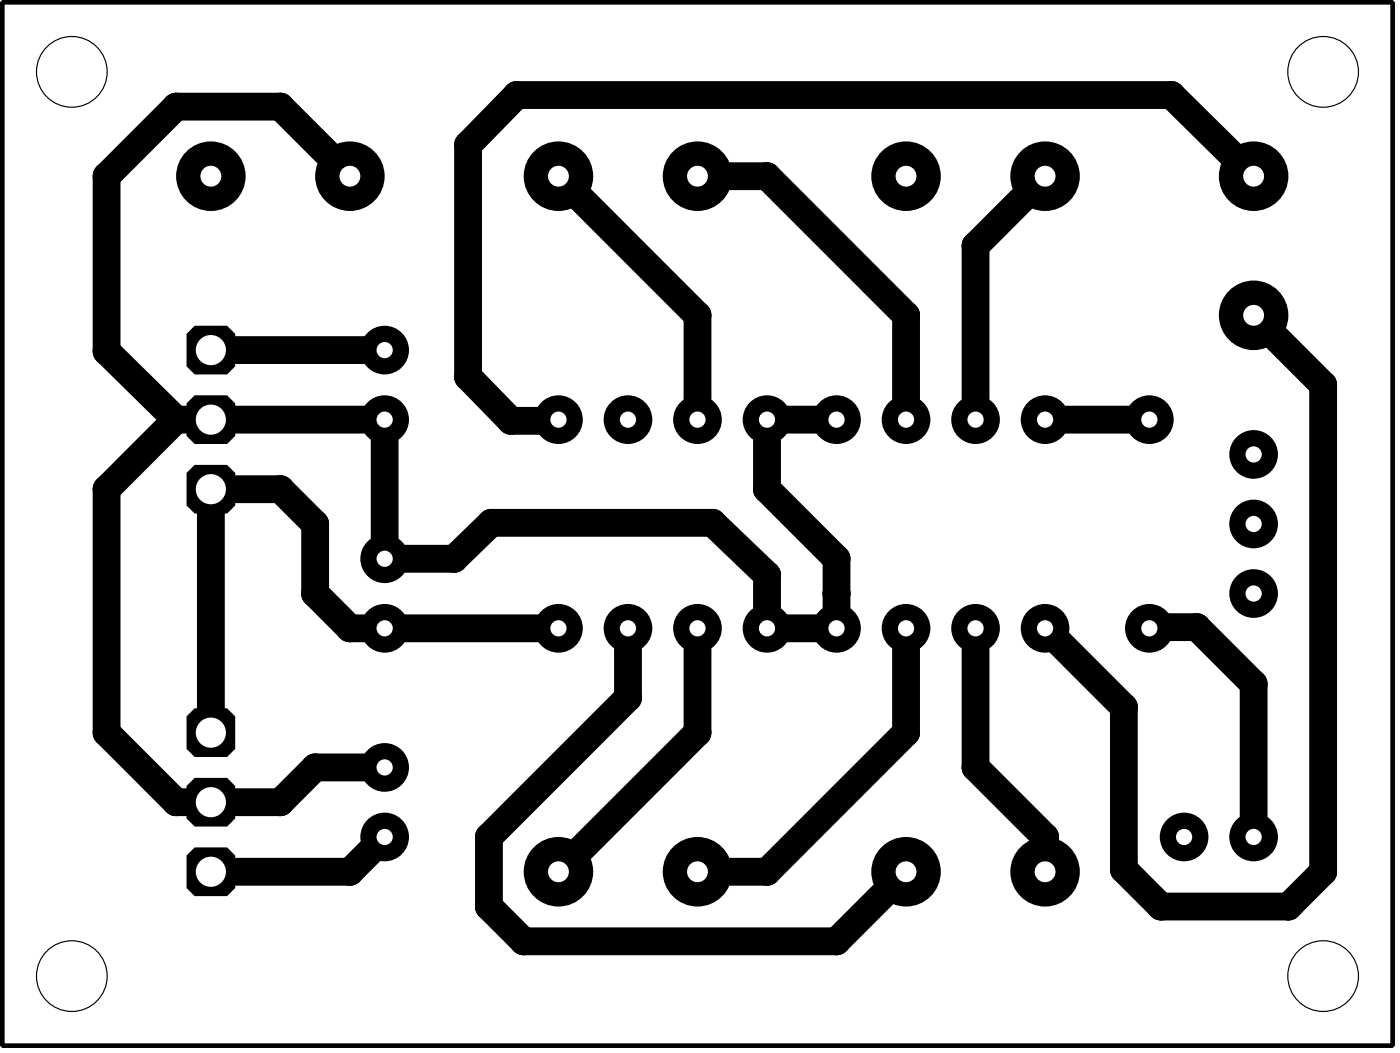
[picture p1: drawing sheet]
<svg xmlns="http://www.w3.org/2000/svg" width="51mm" height="38mm" viewBox="0 0 51 38" stroke-linecap="round" stroke-linejoin="round" font-family="sans-serif">
<g fill="none" stroke="#000" stroke-width="1">
<path d="M6.4 15.3h7.7v5.1h2.5l1.3-1.3h8.1l2 1.9v1.9h2.6v-2.5l-2.6-2.5v-2.6h2.6M6.4 15.3l-2.5 2.6v8.9l2.5 2.5h3.8l1.3-1.3h2.6M7.7 12.8h6.4M12.8 6.4l-2.6-2.5h-3.8l-2.5 2.5v6.4l2.5 2.5M20.4 6.4l5.1 5.1v3.8M25.5 6.4h2.5l5.1 5.1v3.8M38.2 15.3h3.8M38.2 6.4l-2.6 2.6v6.3M45.8 6.4l-3-2.9h-23.9l-1.8 1.8v8.5l1.6 1.6 1.7-.1M45.8 11.5l2.5 2.6v17.7l-1.2 1.3h-4.7l-1.3-1.4v-5.9l-2.9-2.9M14.1 30.6l-1.3 1.2h-5.1M20.4 22.9h-7.6l-1.3-1.2v-2.6l-1.3-1.2h-2.5v8.9"/>
<path d="M22.9 22.9v2.6l-5 5.1v2.5l1.2 1.3h11.5l2.5-2.6M25.5 22.9v3.9l-5.1 5M33.1 22.9v3.9l-5.1 5h-2.5M35.6 22.9v5.1l2.6 2.6v1.2M42 22.9h1.7l2.1 2.1v5.6"/>
</g>
<g fill="#000">
<circle cx="3.9" cy="17.9" r=".51"/>
<circle cx="3.9" cy="6.4" r=".51"/>
<circle cx="3.9" cy="12.8" r=".51"/>
<circle cx="6.4" cy="3.9" r=".51"/>
<circle cx="6.4" cy="15.3" r=".51"/>
<circle cx="10.2" cy="3.9" r=".51"/>
<circle cx="10.2" cy="17.9" r=".51"/>
<circle cx="11.5" cy="19.1" r=".51"/>
<circle cx="17.1" cy="5.3" r=".51"/>
<circle cx="17.1" cy="13.8" r=".51"/>
<circle cx="17.9" cy="19.1" r=".51"/>
<circle cx="18.7" cy="15.4" r=".51"/>
<circle cx="18.9" cy="3.5" r=".51"/>
<circle cx="20.4" cy="15.4" r=".51"/>
<circle cx="25.5" cy="11.5" r=".51"/>
<circle cx="26" cy="19.1" r=".51"/>
<circle cx="28" cy="17.9" r=".51"/>
<circle cx="28" cy="6.4" r=".51"/>
<circle cx="33.1" cy="11.5" r=".51"/>
<circle cx="35.6" cy="9" r=".51"/>
<circle cx="42.8" cy="3.5" r=".51"/>
<circle cx="48.3" cy="14.1" r=".51"/>
<circle cx="3.9" cy="26.8" r=".51"/>
<circle cx="6.4" cy="29.3" r=".51"/>
<circle cx="10.2" cy="29.3" r=".51"/>
<circle cx="11.5" cy="28" r=".51"/>
<circle cx="11.5" cy="21.7" r=".51"/>
<circle cx="12.8" cy="31.8" r=".51"/>
<circle cx="12.8" cy="22.9" r=".51"/>
<circle cx="16.6" cy="20.4" r=".51"/>
<circle cx="17.9" cy="30.6" r=".51"/>
<circle cx="17.9" cy="33.1" r=".51"/>
<circle cx="19.1" cy="34.4" r=".51"/>
<circle cx="22.9" cy="25.5" r=".51"/>
<circle cx="25.5" cy="31.8" r="1.27"/>
<circle cx="25.5" cy="26.8" r=".51"/>
<circle cx="28" cy="31.8" r=".51"/>
<circle cx="28" cy="21" r=".51"/>
<circle cx="30.6" cy="34.4" r=".51"/>
<circle cx="30.6" cy="21.7" r=".51"/>
<circle cx="30.6" cy="20.4" r=".51"/>
<circle cx="33.1" cy="26.8" r=".51"/>
<circle cx="35.6" cy="28" r=".51"/>
<circle cx="38.2" cy="30.6" r=".51"/>
<circle cx="41.1" cy="31.7" r=".51"/>
<circle cx="41.1" cy="25.8" r=".51"/>
<circle cx="42" cy="22.9" r=".51"/>
<circle cx="42.4" cy="33.1" r=".51"/>
<circle cx="43.7" cy="22.9" r=".51"/>
<circle cx="45.8" cy="25" r=".51"/>
<circle cx="47.1" cy="33.1" r=".51"/>
<circle cx="48.3" cy="31.8" r=".51"/>
</g>
<circle cx="25.5" cy="31.8" r=".38" fill="#fff"/>
<circle cx="20.4" cy="31.8" r="1.27" fill="#000"/>
<circle cx="20.4" cy="31.8" r=".38" fill="#fff"/>
<circle cx="38.2" cy="22.9" r=".89" fill="#000"/>
<circle cx="38.2" cy="22.9" r=".3" fill="#fff"/>
<circle cx="35.6" cy="22.9" r=".89" fill="#000"/>
<circle cx="35.6" cy="22.9" r=".3" fill="#fff"/>
<circle cx="33.1" cy="22.9" r=".89" fill="#000"/>
<circle cx="33.1" cy="22.9" r=".3" fill="#fff"/>
<circle cx="30.6" cy="22.9" r=".89" fill="#000"/>
<circle cx="30.6" cy="22.9" r=".3" fill="#fff"/>
<circle cx="28" cy="22.9" r=".89" fill="#000"/>
<circle cx="28" cy="22.9" r=".3" fill="#fff"/>
<circle cx="25.5" cy="22.9" r=".89" fill="#000"/>
<circle cx="25.5" cy="22.9" r=".3" fill="#fff"/>
<circle cx="22.9" cy="22.9" r=".89" fill="#000"/>
<circle cx="22.9" cy="22.9" r=".3" fill="#fff"/>
<circle cx="20.4" cy="22.9" r=".89" fill="#000"/>
<circle cx="20.4" cy="22.9" r=".3" fill="#fff"/>
<circle cx="20.4" cy="15.3" r=".89" fill="#000"/>
<circle cx="20.4" cy="15.3" r=".3" fill="#fff"/>
<circle cx="22.9" cy="15.3" r=".89" fill="#000"/>
<circle cx="22.9" cy="15.3" r=".3" fill="#fff"/>
<circle cx="25.5" cy="15.3" r=".89" fill="#000"/>
<circle cx="25.5" cy="15.3" r=".3" fill="#fff"/>
<circle cx="28" cy="15.3" r=".89" fill="#000"/>
<circle cx="28" cy="15.3" r=".3" fill="#fff"/>
<circle cx="30.6" cy="15.3" r=".89" fill="#000"/>
<circle cx="30.6" cy="15.3" r=".3" fill="#fff"/>
<circle cx="33.1" cy="15.3" r=".89" fill="#000"/>
<circle cx="33.1" cy="15.3" r=".3" fill="#fff"/>
<circle cx="35.6" cy="15.3" r=".89" fill="#000"/>
<circle cx="35.6" cy="15.3" r=".3" fill="#fff"/>
<circle cx="38.2" cy="15.3" r=".89" fill="#000"/>
<circle cx="38.2" cy="15.3" r=".3" fill="#fff"/>
<circle cx="20.4" cy="6.4" r="1.27" fill="#000"/>
<circle cx="20.4" cy="6.4" r=".38" fill="#fff"/>
<circle cx="25.5" cy="6.4" r="1.27" fill="#000"/>
<circle cx="25.5" cy="6.4" r=".38" fill="#fff"/>
<circle cx="38.2" cy="31.8" r="1.27" fill="#000"/>
<circle cx="38.2" cy="31.8" r=".38" fill="#fff"/>
<circle cx="33.1" cy="31.8" r="1.27" fill="#000"/>
<circle cx="33.1" cy="31.8" r=".38" fill="#fff"/>
<circle cx="33.1" cy="6.4" r="1.27" fill="#000"/>
<circle cx="33.1" cy="6.4" r=".38" fill="#fff"/>
<circle cx="38.2" cy="6.4" r="1.27" fill="#000"/>
<circle cx="38.2" cy="6.4" r=".38" fill="#fff"/>
<circle cx="45.8" cy="11.5" r="1.27" fill="#000"/>
<circle cx="45.8" cy="11.5" r=".38" fill="#fff"/>
<circle cx="45.8" cy="6.4" r="1.27" fill="#000"/>
<circle cx="45.8" cy="6.4" r=".38" fill="#fff"/>
<circle cx="7.7" cy="6.4" r="1.27" fill="#000"/>
<circle cx="7.7" cy="6.4" r=".38" fill="#fff"/>
<circle cx="12.8" cy="6.4" r="1.27" fill="#000"/>
<circle cx="12.8" cy="6.4" r=".38" fill="#fff"/>
<circle cx="45.8" cy="30.6" r=".89" fill="#000"/>
<circle cx="45.8" cy="30.6" r=".3" fill="#fff"/>
<circle cx="43.3" cy="30.6" r=".89" fill="#000"/>
<circle cx="43.3" cy="30.6" r=".3" fill="#fff"/>
<circle cx="42" cy="22.9" r=".89" fill="#000"/>
<circle cx="42" cy="22.9" r=".3" fill="#fff"/>
<circle cx="42" cy="15.3" r=".89" fill="#000"/>
<circle cx="42" cy="15.3" r=".3" fill="#fff"/>
<path d="M7.1 11.9h1.2l.3 .3v1.2l-.3 .3h-1.2l-.3-.3v-1.2z" fill-rule="evenodd" fill="#000"/>
<circle cx="7.7" cy="12.8" r=".55" fill="#fff"/>
<path d="M7.1 14.4h1.2l.3 .3v1.2l-.3 .3h-1.2l-.3-.3v-1.2z" fill-rule="evenodd" fill="#000"/>
<circle cx="7.7" cy="15.3" r=".55" fill="#fff"/>
<path d="M7.1 17h1.2l.3 .3v1.2l-.3 .3h-1.2l-.3-.3v-1.2z" fill-rule="evenodd" fill="#000"/>
<circle cx="7.7" cy="17.9" r=".55" fill="#fff"/>
<path d="M7.1 25.9h1.2l.3 .3v1.1l-.3 .3h-1.2l-.3-.3v-1.1z" fill-rule="evenodd" fill="#000"/>
<circle cx="7.7" cy="26.8" r=".55" fill="#fff"/>
<path d="M7.1 28.4h1.2l.3 .3v1.2l-.3 .3h-1.2l-.3-.3v-1.2z" fill-rule="evenodd" fill="#000"/>
<circle cx="7.7" cy="29.3" r=".55" fill="#fff"/>
<path d="M7.1 30.9h1.2l.3 .3v1.2l-.3 .3h-1.2l-.3-.3v-1.2z" fill-rule="evenodd" fill="#000"/>
<circle cx="7.7" cy="31.8" r=".55" fill="#fff"/>
<circle cx="14.1" cy="12.8" r=".89" fill="#000"/>
<circle cx="14.1" cy="12.8" r=".3" fill="#fff"/>
<circle cx="14.1" cy="15.3" r=".89" fill="#000"/>
<circle cx="14.1" cy="15.3" r=".3" fill="#fff"/>
<circle cx="14.1" cy="22.9" r=".89" fill="#000"/>
<circle cx="14.1" cy="22.9" r=".3" fill="#fff"/>
<circle cx="14.1" cy="20.4" r=".89" fill="#000"/>
<circle cx="14.1" cy="20.4" r=".3" fill="#fff"/>
<circle cx="14.1" cy="30.6" r=".89" fill="#000"/>
<circle cx="14.1" cy="30.6" r=".3" fill="#fff"/>
<circle cx="14.1" cy="28" r=".89" fill="#000"/>
<circle cx="14.1" cy="28" r=".3" fill="#fff"/>
<circle cx="48.3" cy="2.6" r="1.31" fill="#000"/>
<circle cx="48.3" cy="2.6" r="1.27" fill="#fff"/>
<circle cx="48.3" cy="35.6" r="1.31" fill="#000"/>
<circle cx="48.3" cy="35.6" r="1.27" fill="#fff"/>
<circle cx="2.6" cy="35.6" r="1.31" fill="#000"/>
<circle cx="2.6" cy="35.6" r="1.27" fill="#fff"/>
<circle cx="2.6" cy="2.6" r="1.31" fill="#000"/>
<circle cx="2.6" cy="2.6" r="1.27" fill="#fff"/>
<circle cx="45.8" cy="16.6" r=".89" fill="#000"/>
<circle cx="45.8" cy="16.6" r=".3" fill="#fff"/>
<circle cx="45.8" cy="19.1" r=".89" fill="#000"/>
<circle cx="45.8" cy="19.1" r=".3" fill="#fff"/>
<circle cx="45.8" cy="21.7" r=".89" fill="#000"/>
<circle cx="45.8" cy="21.7" r=".3" fill="#fff"/>
<path d="M.1 .1h50.8v38.1h-50.8z" fill="none" stroke="#000" stroke-width=".17"/>
</svg>
